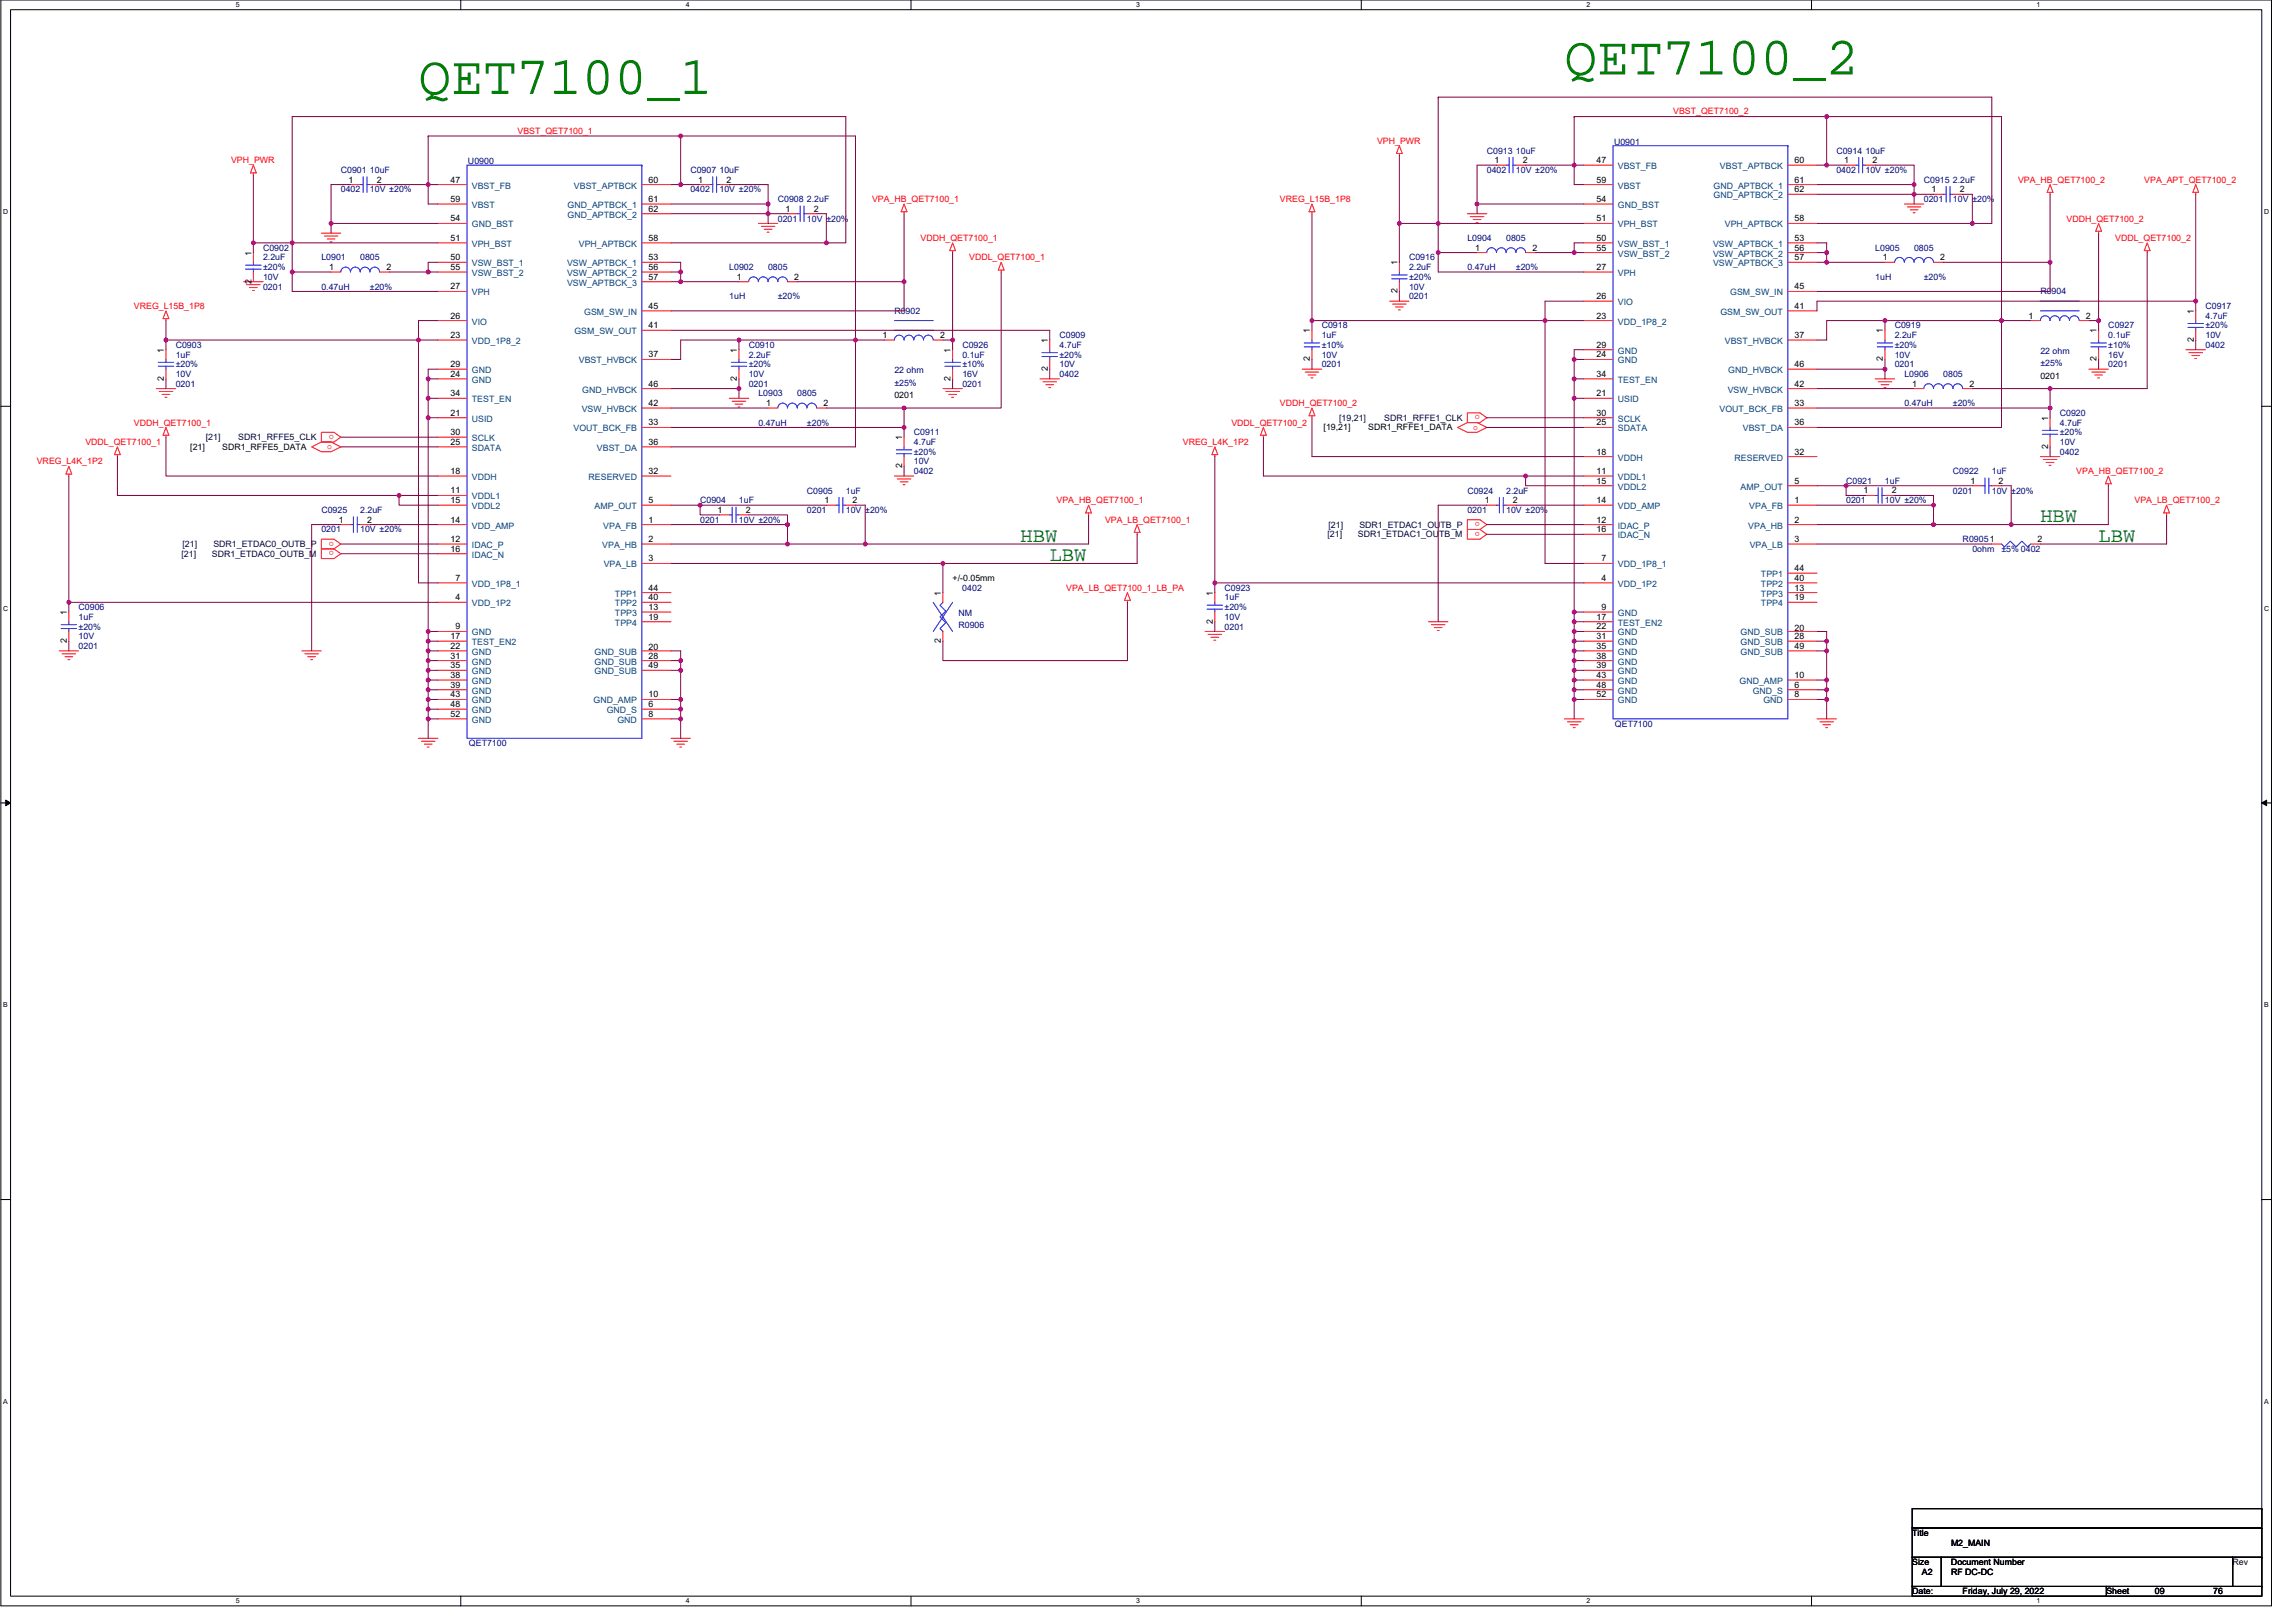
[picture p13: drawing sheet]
<svg xmlns="http://www.w3.org/2000/svg" width="420mm" height="297mm" viewBox="0 0 420 297" stroke-linecap="round" stroke-linejoin="round" font-family="sans-serif">
<defs><g id="words">
<g font-size="10" fill="#008000">
<text x="76.6" y="17.2">QET7100_1</text>
<text x="286.4" y="13.6">QET7100_2</text>
</g>
<g font-size="3.7" fill="#008000">
<text x="373.5" y="95.6">HBW</text>
<text x="186.8" y="99.1">HBW</text>
<text x="384.2" y="99.1">LBW</text>
<text x="192.2" y="102.7">LBW</text>
</g>
<g font-size="1.6" fill="#f00">
<text x="306.3" y="20.9">VBST_QET7100_2</text>
<text x="42.3" y="29.9">VPH_PWR</text>
<text x="94.7" y="24.5">VBST_QET7100_1</text>
<text x="252.1" y="26.3">VPH_PWR</text>
<text x="369.4" y="33.4">VPA_HB_QET7100_2</text>
<text x="392.6" y="33.4">VPA_APT_QET7100_2</text>
<text x="159.6" y="37">VPA_HB_QET7100_1</text>
<text x="234.3" y="37">VREG_L15B_1P8</text>
<text x="378.3" y="40.5">VDDH_QET7100_2</text>
<text x="168.5" y="44.1">VDDH_QET7100_1</text>
<text x="177.4" y="47.7">VDDL_QET7100_1</text>
<text x="387.2" y="44.1">VDDL_QET7100_2</text>
<text x="24.5" y="56.5">VREG_L15B_1P8</text>
<text x="24.5" y="77.9">VDDH_QET7100_1</text>
<text x="225.4" y="77.9">VDDL_QET7100_2</text>
<text x="234.3" y="74.3">VDDH_QET7100_2</text>
<text x="270.9" y="76" transform="rotate(180 270.9 76)">o</text>
<text x="15.6" y="81.4">VDDL_QET7100_1</text>
<text x="59.9" y="82.2">o</text>
<text x="61.1" y="79.6" transform="rotate(180 61.1 79.6)">o</text>
<text x="216.5" y="81.4">VREG_L4K_1P2</text>
<text x="269.7" y="78.6">o</text>
<text x="6.7" y="85">VREG_L4K_1P2</text>
<text x="380.1" y="86.8">VPA_HB_QET7100_2</text>
<text x="193.4" y="92.1">VPA_HB_QET7100_1</text>
<text x="202.3" y="95.7">VPA_LB_QET7100_1</text>
<text x="270.9" y="95.6" transform="rotate(180 270.9 95.6)">o</text>
<text x="390.8" y="92.1">VPA_LB_QET7100_2</text>
<text x="61.1" y="99.1" transform="rotate(180 61.1 99.1)">o</text>
<text x="61.1" y="100.9" transform="rotate(180 61.1 100.9)">o</text>
<text x="270.9" y="97.3" transform="rotate(180 270.9 97.3)">o</text>
<text x="195.2" y="108.1">VPA_LB_QET7100_1_LB_PA</text>
</g>
<g font-size="1.6" fill="#000080">
<text x="272.2" y="28.1">C0913 10uF</text>
<text x="295.5" y="26.5">U0901</text>
<text x="336.2" y="28.1">C0914 10uF</text>
<text x="62.4" y="31.7">C0901 10uF</text>
<text x="62.4" y="35.2">0402</text>
<text x="67.7" y="35.2">10V ±20%</text>
<text x="85.7" y="30.1">U0900</text>
<text x="126.4" y="31.7">C0907 10uF</text>
<text x="126.4" y="35.2">0402</text>
<text x="131.7" y="35.2">10V ±20%</text>
<text x="272.2" y="31.7">0402</text>
<text x="277.5" y="31.7">10V ±20%</text>
<text x="336.2" y="31.7">0402</text>
<text x="341.5" y="31.7">10V ±20%</text>
<text x="352.2" y="33.4">C0915 2.2uF</text>
<text x="142.4" y="37">C0908 2.2uF</text>
<text x="142.4" y="40.5">0201</text>
<text x="147.7" y="40.5">10V ±20%</text>
<text x="352.2" y="37">0201</text>
<text x="357.5" y="37">10V ±20%</text>
<text x="48.2" y="45.9">C0902</text>
<text x="48.2" y="47.7">2.2uF</text>
<text x="58.8" y="47.7">L0901</text>
<text x="65.9" y="47.7">0805</text>
<text x="258" y="47.7">C0916</text>
<text x="268.6" y="44.1">L0904</text>
<text x="275.7" y="44.1">0805</text>
<text x="343.3" y="45.9">L0905</text>
<text x="350.4" y="45.9">0805</text>
<text x="48.2" y="53">0201</text>
<text x="48.2" y="51.2">10V</text>
<text x="48.2" y="49.4">±20%</text>
<text x="58.8" y="53">0.47uH</text>
<text x="67.7" y="53">±20%</text>
<text x="133.5" y="49.4">L0902</text>
<text x="140.6" y="49.4">0805</text>
<text x="258" y="49.4">2.2uF</text>
<text x="258" y="53">10V</text>
<text x="258" y="51.2">±20%</text>
<text x="268.6" y="49.4">0.47uH</text>
<text x="277.5" y="49.4">±20%</text>
<text x="343.3" y="51.2">1uH</text>
<text x="352.2" y="51.2">±20%</text>
<text x="373.5" y="53.9">R0904</text>
<text x="133.5" y="54.8">1uH</text>
<text x="142.4" y="54.8">±20%</text>
<text x="163.7" y="57.4">R0902</text>
<text x="258" y="54.8">0201</text>
<text x="403.8" y="56.5">C0917</text>
<text x="403.8" y="58.3">4.7uF</text>
<text x="32.2" y="63.7">C0903</text>
<text x="32.2" y="65.4">1uF</text>
<text x="137.1" y="63.7">C0910</text>
<text x="137.1" y="65.4">2.2uF</text>
<text x="176.2" y="63.7">C0926</text>
<text x="176.2" y="65.4">0.1uF</text>
<text x="194" y="61.9">C0909</text>
<text x="194" y="63.7">4.7uF</text>
<text x="194" y="65.4">±20%</text>
<text x="242" y="60.1">C0918</text>
<text x="242" y="61.9">1uF</text>
<text x="242" y="65.4">10V</text>
<text x="242" y="63.7">±10%</text>
<text x="346.9" y="60.1">C0919</text>
<text x="346.9" y="61.9">2.2uF</text>
<text x="346.9" y="65.4">10V</text>
<text x="346.9" y="63.7">±20%</text>
<text x="373.5" y="64.7">22 ohm</text>
<text x="386" y="60.1">C0927</text>
<text x="386" y="61.9">0.1uF</text>
<text x="386" y="65.4">16V</text>
<text x="386" y="63.7">±10%</text>
<text x="403.8" y="63.7">0402</text>
<text x="403.8" y="61.9">10V</text>
<text x="403.8" y="60.1">±20%</text>
<text x="32.2" y="70.8">0201</text>
<text x="32.2" y="69">10V</text>
<text x="32.2" y="67.2">±20%</text>
<text x="137.1" y="70.8">0201</text>
<text x="137.1" y="69">10V</text>
<text x="137.1" y="67.2">±20%</text>
<text x="163.7" y="68.3">22 ohm</text>
<text x="163.7" y="70.6">±25%</text>
<text x="176.2" y="70.8">0201</text>
<text x="176.2" y="69">16V</text>
<text x="176.2" y="67.2">±10%</text>
<text x="194" y="69">0402</text>
<text x="194" y="67.2">10V</text>
<text x="242" y="67.2">0201</text>
<text x="346.9" y="67.2">0201</text>
<text x="348.6" y="69">L0906</text>
<text x="355.8" y="69">0805</text>
<text x="373.5" y="67">±25%</text>
<text x="386" y="67.2">0201</text>
<text x="138.8" y="72.5">L0903</text>
<text x="138.8" y="77.9">0.47uH</text>
<text x="146" y="72.5">0805</text>
<text x="147.7" y="77.9">±20%</text>
<text x="348.6" y="74.3">0.47uH</text>
<text x="357.5" y="74.3">±20%</text>
<text x="377.1" y="76.1">C0920</text>
<text x="377.1" y="77.9">4.7uF</text>
<text x="167.3" y="79.7">C0911</text>
<text x="167.3" y="81.4">4.7uF</text>
<text x="167.3" y="83.2">±20%</text>
<text x="377.1" y="83.2">0402</text>
<text x="377.1" y="81.4">10V</text>
<text x="377.1" y="79.7">±20%</text>
<text x="167.3" y="86.8">0402</text>
<text x="167.3" y="85">10V</text>
<text x="338" y="88.6">C0921</text>
<text x="345.1" y="88.6">1uF</text>
<text x="357.5" y="86.8">C0922</text>
<text x="364.6" y="86.8">1uF</text>
<text x="58.8" y="93.9">C0925</text>
<text x="65.9" y="93.9">2.2uF</text>
<text x="128.2" y="92.1">C0904</text>
<text x="128.2" y="95.7">0201</text>
<text x="135.3" y="92.1">1uF</text>
<text x="135.3" y="95.7">10V ±20%</text>
<text x="147.7" y="90.3">C0905</text>
<text x="147.7" y="93.9">0201</text>
<text x="154.8" y="90.3">1uF</text>
<text x="154.8" y="93.9">10V ±20%</text>
<text x="268.6" y="90.3">C0924</text>
<text x="268.6" y="93.9">0201</text>
<text x="275.7" y="90.3">2.2uF</text>
<text x="275.7" y="93.9">10V ±20%</text>
<text x="338" y="92.1">0201</text>
<text x="345.1" y="92.1">10V ±20%</text>
<text x="357.5" y="90.3">0201</text>
<text x="364.6" y="90.3">10V ±20%</text>
<text x="58.8" y="97.4">0201</text>
<text x="65.9" y="97.4">10V ±20%</text>
<text x="359.3" y="99.2">R09051</text>
<text x="361.1" y="101">0ohm</text>
<text x="366.4" y="101">±5% 0402</text>
<text x="14.4" y="111.7">C0906</text>
<text x="14.4" y="113.4">1uF</text>
<text x="175.5" y="112.7">NM</text>
<text x="176.2" y="108.1">0402</text>
<text x="224.2" y="108.1">C0923</text>
<text x="224.2" y="109.9">1uF</text>
<text x="224.2" y="113.4">10V</text>
<text x="224.2" y="111.7">±20%</text>
<text x="14.4" y="118.8">0201</text>
<text x="14.4" y="117">10V</text>
<text x="14.4" y="115.2">±20%</text>
<text x="175.5" y="114.9">R0906</text>
<text x="224.2" y="115.2">0201</text>
<text x="85.9" y="136.6">QET7100</text>
<text x="295.7" y="133">QET7100</text>
</g>
<g font-size="1.6">
<text x="273.6" y="29.9">1</text>
<text x="278.8" y="29.9">2</text>
<text x="292.3" y="29.9">47</text>
<text x="328.6" y="29.9">60</text>
<text x="337.6" y="29.9">1</text>
<text x="342.8" y="29.9">2</text>
<text x="63.8" y="33.4">1</text>
<text x="69" y="33.4">2</text>
<text x="82.5" y="33.4">47</text>
<text x="118.8" y="33.4">60</text>
<text x="127.8" y="33.4">1</text>
<text x="133" y="33.4">2</text>
<text x="292.3" y="33.4">59</text>
<text x="328.6" y="33.4">61</text>
<text x="328.6" y="35.2">62</text>
<text x="353.6" y="35.2">1</text>
<text x="358.8" y="35.2">2</text>
<text x="82.5" y="40.5">54</text>
<text x="82.5" y="37">59</text>
<text x="118.8" y="37">61</text>
<text x="118.8" y="38.8">62</text>
<text x="143.8" y="38.8">1</text>
<text x="149" y="38.8">2</text>
<text x="292.3" y="37">54</text>
<text x="292.3" y="40.5">51</text>
<text x="328.6" y="40.5">58</text>
<text x="46" y="46.8" transform="rotate(-90 46 46.8)">1</text>
<text x="82.5" y="44.1">51</text>
<text x="82.5" y="47.6">50</text>
<text x="118.8" y="44.1">58</text>
<text x="118.8" y="47.6">53</text>
<text x="270.1" y="45.9">1</text>
<text x="280.5" y="45.9">2</text>
<text x="292.3" y="44.1">50</text>
<text x="292.3" y="45.9">55</text>
<text x="328.6" y="44.1">53</text>
<text x="328.6" y="45.9">56</text>
<text x="328.6" y="47.6">57</text>
<text x="344.7" y="47.6">1</text>
<text x="355.2" y="47.6">2</text>
<text x="46" y="51.9" transform="rotate(-90 46 51.9)">2</text>
<text x="60.2" y="49.4">1</text>
<text x="70.7" y="49.4">2</text>
<text x="82.5" y="53">27</text>
<text x="82.5" y="49.4">55</text>
<text x="118.8" y="49.4">56</text>
<text x="118.8" y="51.2">57</text>
<text x="134.9" y="51.2">1</text>
<text x="145.4" y="51.2">2</text>
<text x="255.8" y="53.7" transform="rotate(-90 255.8 53.7)">2</text>
<text x="255.8" y="48.5" transform="rotate(-90 255.8 48.5)">1</text>
<text x="292.3" y="49.4">27</text>
<text x="328.6" y="53">45</text>
<text x="82.5" y="58.3">26</text>
<text x="118.8" y="56.5">45</text>
<text x="292.3" y="58.3">23</text>
<text x="292.3" y="54.8">26</text>
<text x="328.6" y="56.5">41</text>
<text x="371.4" y="58.3">1</text>
<text x="381.9" y="58.3">2</text>
<text x="401.6" y="57.4" transform="rotate(-90 401.6 57.4)">1</text>
<text x="30" y="64.5" transform="rotate(-90 30 64.5)">1</text>
<text x="82.5" y="61.9">23</text>
<text x="118.8" y="60.1">41</text>
<text x="118.8" y="65.4">37</text>
<text x="134.9" y="64.5" transform="rotate(-90 134.9 64.5)">1</text>
<text x="161.6" y="61.9">1</text>
<text x="172.1" y="61.9">2</text>
<text x="174" y="64.5" transform="rotate(-90 174 64.5)">1</text>
<text x="191.8" y="62.8" transform="rotate(-90 191.8 62.8)">1</text>
<text x="239.8" y="61" transform="rotate(-90 239.8 61)">1</text>
<text x="292.3" y="65.4">24</text>
<text x="292.3" y="63.6">29</text>
<text x="328.6" y="61.9">37</text>
<text x="344.7" y="61" transform="rotate(-90 344.7 61)">1</text>
<text x="383.8" y="61" transform="rotate(-90 383.8 61)">1</text>
<text x="401.6" y="62.6" transform="rotate(-90 401.6 62.6)">2</text>
<text x="30" y="69.7" transform="rotate(-90 30 69.7)">2</text>
<text x="82.5" y="69">24</text>
<text x="82.5" y="67.2">29</text>
<text x="118.7" y="70.8">46</text>
<text x="134.9" y="69.7" transform="rotate(-90 134.9 69.7)">2</text>
<text x="174" y="69.7" transform="rotate(-90 174 69.7)">2</text>
<text x="191.8" y="67.9" transform="rotate(-90 191.8 67.9)">2</text>
<text x="239.8" y="66.1" transform="rotate(-90 239.8 66.1)">2</text>
<text x="292.3" y="69">34</text>
<text x="328.6" y="67.2">46</text>
<text x="328.6" y="70.8">42</text>
<text x="344.7" y="66.1" transform="rotate(-90 344.7 66.1)">2</text>
<text x="350.1" y="70.8">1</text>
<text x="360.6" y="70.8">2</text>
<text x="373.5" y="69.3">0201</text>
<text x="383.8" y="66.1" transform="rotate(-90 383.8 66.1)">2</text>
<text x="82.5" y="72.5">34</text>
<text x="82.5" y="76.1">21</text>
<text x="118.7" y="77.9">33</text>
<text x="118.7" y="74.3">42</text>
<text x="140.3" y="74.3">1</text>
<text x="150.8" y="74.3">2</text>
<text x="163.7" y="72.9">0201</text>
<text x="292.3" y="76.1">30</text>
<text x="292.3" y="77.9">25</text>
<text x="292.3" y="72.5">21</text>
<text x="328.6" y="77.9">36</text>
<text x="328.6" y="74.3">33</text>
<text x="375" y="77" transform="rotate(-90 375 77)">1</text>
<text x="34.8" y="82.3">[21]</text>
<text x="40.7" y="82.3">SDR1_RFFE5_DATA</text>
<text x="82.5" y="79.6">30</text>
<text x="82.5" y="81.4">25</text>
<text x="118.8" y="81.4">36</text>
<text x="165.2" y="80.5" transform="rotate(-90 165.2 80.5)">1</text>
<text x="242.3" y="78.8">[19,21]</text>
<text x="250.5" y="78.8">SDR1_RFFE1_DATA</text>
<text x="292.3" y="83.2">18</text>
<text x="328.6" y="83.2">32</text>
<text x="375" y="82.2" transform="rotate(-90 375 82.2)">2</text>
<text x="82.5" y="86.8">18</text>
<text x="118.8" y="86.8">32</text>
<text x="165.2" y="85.7" transform="rotate(-90 165.2 85.7)">2</text>
<text x="292.3" y="86.8">11</text>
<text x="292.3" y="88.5">15</text>
<text x="328.6" y="88.5">5</text>
<text x="360.7" y="88.5">1</text>
<text x="365.9" y="88.5">2</text>
<text x="62" y="95.7">1</text>
<text x="67.2" y="95.7">2</text>
<text x="82.5" y="90.3">11</text>
<text x="82.5" y="92.1">15</text>
<text x="82.5" y="95.6">14</text>
<text x="118.8" y="92.1">5</text>
<text x="118.8" y="95.6">1</text>
<text x="131.4" y="93.9">1</text>
<text x="136.5" y="93.9">2</text>
<text x="150.9" y="92.1">1</text>
<text x="156.1" y="92.1">2</text>
<text x="271.8" y="92.1">1</text>
<text x="277" y="92.1">2</text>
<text x="292.3" y="95.6">12</text>
<text x="292.3" y="92.1">14</text>
<text x="328.6" y="92.1">1</text>
<text x="328.6" y="95.6">2</text>
<text x="341.2" y="90.3">1</text>
<text x="346.3" y="90.3">2</text>
<text x="82.5" y="101">16</text>
<text x="82.5" y="99.2">12</text>
<text x="118.8" y="99.2">2</text>
<text x="292.3" y="97.4">16</text>
<text x="328.6" y="99.2">3</text>
<text x="373" y="99.2">2</text>
<text x="83.4" y="106.3">7</text>
<text x="118.8" y="102.8">3</text>
<text x="174.4" y="106.3">+/-0.05mm</text>
<text x="293.2" y="106.3">4</text>
<text x="293.2" y="102.8">7</text>
<text x="328.6" y="104.5">44</text>
<text x="328.6" y="106.3">40</text>
<text x="12.2" y="112.5" transform="rotate(-90 12.2 112.5)">1</text>
<text x="83.4" y="109.9">4</text>
<text x="118.8" y="108.1">44</text>
<text x="118.8" y="109.9">40</text>
<text x="118.8" y="111.7">13</text>
<text x="118.8" y="113.4">19</text>
<text x="172.3" y="109" transform="rotate(-90 172.3 109)">1</text>
<text x="222" y="109" transform="rotate(-90 222 109)">1</text>
<text x="292.3" y="113.4">17</text>
<text x="293.2" y="111.7">9</text>
<text x="328.6" y="108.1">13</text>
<text x="328.6" y="109.9">19</text>
<text x="12.2" y="117.7" transform="rotate(-90 12.2 117.7)">2</text>
<text x="82.5" y="118.8">22</text>
<text x="82.5" y="117">17</text>
<text x="83.4" y="115.2">9</text>
<text x="118.8" y="119">20</text>
<text x="172.3" y="117.7" transform="rotate(-90 172.3 117.7)">2</text>
<text x="222" y="114.2" transform="rotate(-90 222 114.2)">2</text>
<text x="292.3" y="115.2">22</text>
<text x="292.3" y="117">31</text>
<text x="292.3" y="118.8">35</text>
<text x="328.6" y="115.4">20</text>
<text x="328.6" y="117">28</text>
<text x="328.6" y="118.8">49</text>
<text x="82.5" y="120.5">31</text>
<text x="82.5" y="122.3">35</text>
<text x="82.5" y="124.1">38</text>
<text x="82.5" y="125.9">39</text>
<text x="118.8" y="120.5">28</text>
<text x="118.8" y="122.3">49</text>
<text x="292.3" y="120.5">38</text>
<text x="292.3" y="122.3">39</text>
<text x="292.3" y="124.1">43</text>
<text x="292.3" y="125.9">48</text>
<text x="328.6" y="124.1">10</text>
<text x="328.6" y="125.9">6</text>
<text x="82.5" y="127.7">43</text>
<text x="82.5" y="129.4">48</text>
<text x="82.5" y="131.2">52</text>
<text x="118.7" y="127.7">10</text>
<text x="118.8" y="131.2">8</text>
<text x="118.8" y="129.4">6</text>
<text x="292.3" y="127.7">52</text>
<text x="328.6" y="127.7">8</text>
<text x="350.1" y="281.1">Title</text>
<text x="350.1" y="286.4">Size</text>
<text x="357.2" y="286.4">Document Number</text>
<text x="357.2" y="282.9">M2_MAIN</text>
<text x="408.7" y="286.4">Rev</text>
<text x="350.1" y="291.8">Date:</text>
<text x="351.8" y="288.2">A2</text>
<text x="357.2" y="288.2">RF DC-DC</text>
<text x="359.3" y="291.8">Friday, July 29, 2022</text>
<text x="385.6" y="291.8">Sheet</text>
<text x="394.5" y="291.8">09</text>
<text x="405.2" y="291.8">76</text>
</g>
<g font-size="1.6" fill="#004080">
<text x="86.4" y="34.5">VBST_FB</text>
<text x="105.1" y="34.5">VBST_APTBCK</text>
<text x="296.2" y="34.5">VBST</text>
<text x="296.2" y="30.9">VBST_FB</text>
<text x="313.7" y="34.5">GND_APTBCK_1</text>
<text x="314.9" y="30.9">VBST_APTBCK</text>
<text x="86.4" y="41.6">GND_BST</text>
<text x="86.4" y="38.1">VBST</text>
<text x="103.9" y="38.1">GND_APTBCK_1</text>
<text x="103.9" y="39.8">GND_APTBCK_2</text>
<text x="296.2" y="38.1">GND_BST</text>
<text x="296.2" y="41.6">VPH_BST</text>
<text x="313.7" y="36.3">GND_APTBCK_2</text>
<text x="315.8" y="41.6">VPH_APTBCK</text>
<text x="86.4" y="45.2">VPH_BST</text>
<text x="106" y="45.2">VPH_APTBCK</text>
<text x="296.2" y="45.2">VSW_BST_1</text>
<text x="296.2" y="46.9">VSW_BST_2</text>
<text x="313.6" y="45.2">VSW_APTBCK_1</text>
<text x="313.6" y="46.9">VSW_APTBCK_2</text>
<text x="86.4" y="48.7">VSW_BST_1</text>
<text x="86.4" y="50.5">VSW_BST_2</text>
<text x="103.8" y="48.7">VSW_APTBCK_1</text>
<text x="103.8" y="50.5">VSW_APTBCK_2</text>
<text x="103.8" y="52.3">VSW_APTBCK_3</text>
<text x="296.2" y="50.5">VPH</text>
<text x="313.6" y="48.7">VSW_APTBCK_3</text>
<text x="86.4" y="59.4">VIO</text>
<text x="86.4" y="54.1">VPH</text>
<text x="107" y="57.6">GSM_SW_IN</text>
<text x="296.2" y="59.4">VDD_1P8_2</text>
<text x="296.2" y="55.8">VIO</text>
<text x="315" y="57.6">GSM_SW_OUT</text>
<text x="316.8" y="54.1">GSM_SW_IN</text>
<text x="86.4" y="62.9">VDD_1P8_2</text>
<text x="105.2" y="61.2">GSM_SW_OUT</text>
<text x="296.2" y="64.7">GND</text>
<text x="315.8" y="62.9">VBST_HVBCK</text>
<text x="86.4" y="70.1">GND</text>
<text x="86.4" y="68.3">GND</text>
<text x="106" y="66.5">VBST_HVBCK</text>
<text x="106.6" y="71.8">GND_HVBCK</text>
<text x="296.2" y="66.5">GND</text>
<text x="296.2" y="70.1">TEST_EN</text>
<text x="316.3" y="71.8">VSW_HVBCK</text>
<text x="316.4" y="68.3">GND_HVBCK</text>
<text x="86.4" y="73.6">TEST_EN</text>
<text x="86.4" y="77.2">USID</text>
<text x="106.5" y="75.4">VSW_HVBCK</text>
<text x="296.2" y="77.2">SCLK</text>
<text x="296.2" y="73.6">USID</text>
<text x="314.8" y="75.4">VOUT_BCK_FB</text>
<text x="86.4" y="80.7">SCLK</text>
<text x="86.4" y="82.5">SDATA</text>
<text x="105" y="78.9">VOUT_BCK_FB</text>
<text x="109.3" y="82.5">VBST_DA</text>
<text x="296.2" y="78.9">SDATA</text>
<text x="319.1" y="78.9">VBST_DA</text>
<text x="86.4" y="87.8">VDDH</text>
<text x="107.8" y="87.8">RESERVED</text>
<text x="296.2" y="84.3">VDDH</text>
<text x="296.2" y="87.8">VDDL1</text>
<text x="296.2" y="89.6">VDDL2</text>
<text x="317.6" y="84.3">RESERVED</text>
<text x="318.6" y="89.6">AMP_OUT</text>
<text x="86.4" y="91.4">VDDL1</text>
<text x="86.4" y="93.2">VDDL2</text>
<text x="108.8" y="93.2">AMP_OUT</text>
<text x="296.2" y="93.2">VDD_AMP</text>
<text x="320.2" y="93.2">VPA_FB</text>
<text x="86.4" y="100.3">IDAC_P</text>
<text x="86.4" y="96.7">VDD_AMP</text>
<text x="110.3" y="100.3">VPA_HB</text>
<text x="110.4" y="96.7">VPA_FB</text>
<text x="296.2" y="98.5">IDAC_N</text>
<text x="296.2" y="96.7">IDAC_P</text>
<text x="320.1" y="96.7">VPA_HB</text>
<text x="320.3" y="100.3">VPA_LB</text>
<text x="86.4" y="102.1">IDAC_N</text>
<text x="86.4" y="107.4">VDD_1P8_1</text>
<text x="110.5" y="103.8">VPA_LB</text>
<text x="296.2" y="107.4">VDD_1P2</text>
<text x="296.2" y="103.8">VDD_1P8_1</text>
<text x="322.4" y="105.6">TPP1</text>
<text x="322.4" y="107.4">TPP2</text>
<text x="86.4" y="111">VDD_1P2</text>
<text x="112.6" y="109.2">TPP1</text>
<text x="112.6" y="111">TPP2</text>
<text x="112.6" y="112.7">TPP3</text>
<text x="296.2" y="112.7">GND</text>
<text x="322.4" y="109.2">TPP3</text>
<text x="322.4" y="111">TPP4</text>
<text x="86.4" y="116.3">GND</text>
<text x="86.4" y="119.8">GND</text>
<text x="86.4" y="118.1">TEST_EN2</text>
<text x="108.8" y="119.8">GND_SUB</text>
<text x="112.6" y="114.5">TPP4</text>
<text x="296.2" y="116.3">GND</text>
<text x="296.2" y="118.1">GND</text>
<text x="296.2" y="119.8">GND</text>
<text x="296.2" y="114.5">TEST_EN2</text>
<text x="318.6" y="116.3">GND_SUB</text>
<text x="318.6" y="118.1">GND_SUB</text>
<text x="318.6" y="119.8">GND_SUB</text>
<text x="86.4" y="121.6">GND</text>
<text x="86.4" y="123.4">GND</text>
<text x="86.4" y="125.2">GND</text>
<text x="108.8" y="121.6">GND_SUB</text>
<text x="108.8" y="123.4">GND_SUB</text>
<text x="296.2" y="121.6">GND</text>
<text x="296.2" y="123.4">GND</text>
<text x="296.2" y="125.2">GND</text>
<text x="318.5" y="125.2">GND_AMP</text>
<text x="86.4" y="127">GND</text>
<text x="86.4" y="128.7">GND</text>
<text x="86.4" y="130.5">GND</text>
<text x="108.7" y="128.7">GND_AMP</text>
<text x="111.1" y="130.5">GND_S</text>
<text x="296.2" y="127">GND</text>
<text x="296.2" y="128.7">GND</text>
<text x="320.9" y="127">GND_S</text>
<text x="322.8" y="128.7">GND</text>
<text x="86.4" y="132.3">GND</text>
<text x="113" y="132.3">GND</text>
</g>
<g font-size="1.6" fill="#000040">
<text x="245.2" y="77">[19,21]</text>
<text x="253.4" y="77">SDR1_RFFE1_CLK</text>
<text x="37.7" y="80.5">[21]</text>
<text x="43.6" y="80.5">SDR1_RFFE5_CLK</text>
<text x="33.2" y="101.9">[21]</text>
<text x="33.4" y="100.1">[21]</text>
<text x="38.8" y="101.9">SDR1_ETDAC0_OUTB_M</text>
<text x="39.1" y="100.1">SDR1_ETDAC0_OUTB_P</text>
<text x="243" y="98.3">[21]</text>
<text x="243.2" y="96.6">[21]</text>
<text x="248.6" y="98.3">SDR1_ETDAC1_OUTB_M</text>
<text x="248.9" y="96.6">SDR1_ETDAC1_OUTB_P</text>
</g>
<g font-size="1.3">
<text x="43.1" y="1.3">5</text>
<text x="125.6" y="1.3">4</text>
<text x="208" y="1.3">3</text>
<text x="290.4" y="1.3">2</text>
<text x="372.9" y="1.3">1</text>
<text x=".6" y="39.2">D</text>
<text x="414.5" y="39.2">D</text>
<text x=".6" y="111.8">C</text>
<text x="414.5" y="111.8">C</text>
<text x=".6" y="184.4">B</text>
<text x="414.5" y="184.4">B</text>
<text x=".6" y="257">A</text>
<text x="414.5" y="257">A</text>
<text x="43.1" y="293.4">5</text>
<text x="125.6" y="293.4">4</text>
<text x="208" y="293.4">3</text>
<text x="290.4" y="293.4">2</text>
<text x="372.9" y="293.4">1</text>
</g>
</g></defs>
<path d="M.2 0h415.7v293.9h-415.7zM1.9 1.8h412.2v290.3h-412.2z" fill="none" stroke="#000" stroke-width=".18"/>
<g fill="#fff">
<path d="M43.1 .2h.8v1.4h-.8z"/>
<path d="M43.1 292.3h.8v1.4h-.8z"/>
</g>
<path d="M84.4 0v1.8M84.4 292.1v1.8" fill="none" stroke="#000" stroke-width=".18"/>
<g fill="#fff">
<path d="M125.6 .2h.7v1.4h-.7z"/>
<path d="M125.6 292.3h.7v1.4h-.7z"/>
</g>
<path d="M166.8 0v1.8M166.8 292.1v1.8" fill="none" stroke="#000" stroke-width=".18"/>
<g fill="#fff">
<path d="M208 .2h.7v1.4h-.7z"/>
<path d="M208 292.3h.7v1.4h-.7z"/>
</g>
<path d="M249.2 0v1.8M249.2 292.1v1.8" fill="none" stroke="#000" stroke-width=".18"/>
<g fill="#fff">
<path d="M290.4 .2h.7v1.4h-.7z"/>
<path d="M290.4 292.3h.7v1.4h-.7z"/>
</g>
<path d="M331.6 0v1.8M331.6 292.1v1.8" fill="none" stroke="#000" stroke-width=".18"/>
<g fill="#fff">
<path d="M372.9 .2h.7v1.4h-.7z"/>
<path d="M372.9 292.3h.7v1.4h-.7z"/>
<path d="M.6 38.1h.9v1.4h-.9z"/>
<path d="M414.5 38.1h.9v1.4h-.9z"/>
<path d="M.6 110.7h.9v1.4h-.9z"/>
<path d="M414.5 110.7h.9v1.4h-.9z"/>
</g>
<path d="M.2 74.4h1.7M414.1 74.4h1.8" fill="none" stroke="#000" stroke-width=".18"/>
<g fill="#fff">
<path d="M.6 183.2h.9v1.5h-.9z"/>
<path d="M414.5 183.2h.9v1.5h-.9z"/>
</g>
<path d="M.2 147h1.7M414.1 147h1.8" fill="none" stroke="#000" stroke-width=".18"/>
<path d="M1 146.4l.9 .6-.9 .5zM414.1 147l.9-.6v1.1z" fill="#000" stroke="#000" stroke-width=".18"/>
<g fill="#fff">
<path d="M.6 255.8h.9v1.5h-.9z"/>
<path d="M414.5 255.8h.9v1.5h-.9z"/>
</g>
<g fill="none" stroke="#000" stroke-width=".18">
<path d="M.2 219.5h1.7M414.1 219.5h1.8M350.1 276.1h64v3.6h-64zM350.1 279.7h64v5.3h-64zM414.1 276.1h.1M414.1 279.7h.1M350.1 285h5.3v5.3h-5.3zM350.1 290.3h35.5v1.8h-35.5zM355.4 285h.1M355.4 285h53.3v5.3h-53.3zM385.6 290.3h.1M385.6 290.3h28.5v1.8h-28.5z"/>
<path d="M408.7 285h.1M408.7 285h5.4v5.3h-5.4zM414.1 285h.1M414.1 290.3h.1"/>
</g>
<g fill="none" stroke="#f00" stroke-width=".18">
<path d="M46.4 30.2l.5 1.4h-1zM46.4 31.6v.4M64.2 33.8h1.7M67.7 33.8h1.8M80.2 37.3h5.3M80.2 33.8h5.3M117.5 37.3h5.3M117.5 39.1h5.3M117.5 33.8h5.3M128.2 33.8h1.8M131.7 33.8h1.8M144.2 39.1h1.8"/>
<path d="M147.7 39.1h1.8M165.5 38.8v.3M165.5 37.3l.5 1.5h-1zM240.2 37.3l.5 1.5h-1zM240.2 38.8v.3M256.2 26.7l.5 1.4h-1zM256.2 28.1v.3M268.6 39.1h3.6M269.2 39.6h2.5M274 30.2h1.7M277.5 30.2h1.8M290 37.3h5.3"/>
<path d="M290 33.8h5.3M290 30.2h5.3M327.3 33.8h5.3M327.3 35.6h5.3M327.3 30.2h5.3M338 30.2h1.8M341.5 30.2h1.8M348.6 37.3h3.6M349.2 37.9h2.5M349.7 38.4h1.4M350.2 38.9h.4M354 35.6h1.8"/>
<path d="M357.5 35.6h1.8M375.3 35.2v.4M375.3 33.8l.6 1.4h-1.1zM402 35.2v.4M402 33.8l.5 1.4h-1zM30.4 56.9l.5 1.4h-1zM30.4 58.3v.4M44.6 51.6h3.6M45.1 52.1h2.5M45.7 52.6h1.4M46.2 53.2h.4M46.4 46.2v1.8"/>
<path d="M46.4 49.8v1.8M58.8 42.7h3.6M59.4 43.2h2.5M59.9 43.7h1.4M60.4 44.3h.4M60.6 49.8h1.8M69.5 49.8h1.8M80.2 40.9h5.3M80.2 58.7h5.3M80.2 53.3h5.3M80.2 44.4h5.3M80.2 48h5.3"/>
<path d="M80.2 49.8h5.3M117.5 56.9h5.3M117.5 44.4h5.3M117.5 48h5.3M117.5 49.8h5.3M117.5 51.6h5.3M135.3 51.6h1.8M138.8 40.9h3.6M139.4 41.4h2.5M139.9 42h1.4M140.4 42.5h.4M144.2 51.6h1.8"/>
<path d="M174.4 44.4l.5 1.5h-1zM174.4 45.9v.3M183.3 49.4v.4M183.3 48l.5 1.4h-1zM254.4 55.1h3.6M254.9 55.7h2.5M255.5 56.2h1.4M256 56.7h.4M256.2 48v1.8M256.2 51.6v1.7M269.7 40.2h1.4M270.2 40.7h.4"/>
<path d="M270.4 46.2h1.8M279.3 46.2h1.8M290 58.7h5.3M290 55.1h5.3M290 49.8h5.3M290 40.9h5.3M290 44.4h5.3M290 46.2h5.3M327.3 53.3h5.3M327.3 56.9h5.3M327.3 40.9h5.3M327.3 44.4h5.3"/>
<path d="M327.3 46.2h5.3M327.3 48h5.3M345.1 48h1.8M354 48h1.8M371.8 58.7h1.7M380.7 58.7h1.7M384.2 42.3v.4M384.2 40.9l.5 1.4h-1zM393.1 45.9v.3M393.1 44.4l.5 1.5h-1zM402 56.9v1.8M28.6 71.1h3.6"/>
<path d="M29.1 71.7h2.5M29.7 72.2h1.4M30.2 72.7h.4M30.4 78.2l.5 1.5h-1zM30.4 79.7v.3M30.4 64v1.8M30.4 67.6v1.7M58.8 79.1h2.3l1.3 .9-1.3 .9h-2.3zM80.2 69.3h5.3M80.2 67.6h5.3M80.2 72.9h5.3M80.2 76.5h5.3"/>
<path d="M80.2 62.2h5.3M117.5 71.1h5.3M117.5 60.5h5.3M117.5 65.8h5.3M117.5 78.2h5.3M117.5 74.7h5.3M133.5 72.9h3.6M134 73.4h2.5M134.6 74h1.4M135.1 74.5h.4M135.3 64v1.8M135.3 67.6v1.7"/>
<path d="M140.6 74.7h1.8M149.5 74.7h1.8M162 62.2h1.7M170.8 62.2h1.8M172.6 71.1h3.6M173.2 71.7h2.4M173.7 72.2h1.4M174.2 72.7h.4M174.4 64v1.8M174.4 67.6v1.7M190.4 69.3h3.6M190.9 69.9h2.5"/>
<path d="M191.5 70.4h1.4M192 70.9h.4M192.2 62.2v1.8M192.2 65.8v1.8M231.3 78.2l.5 1.5h-1zM231.3 79.7v.3M238.4 67.6h3.6M238.9 68.1h2.5M239.5 68.6h1.4M240 69.2h.4M240.2 74.7l.5 1.4h-1zM240.2 76.1v.4"/>
<path d="M240.2 60.5v1.7M240.2 64v1.8M266.9 78.2l1.7-.9h1.8l1.8 .9-1.8 .9h-1.8zM268.6 75.6h2.3l1.3 .9-1.3 .8h-2.3zM290 65.8h5.3M290 64h5.3M290 76.5h5.3M290 78.2h5.3M290 69.3h5.3M290 72.9h5.3M327.3 67.6h5.3M327.3 78.2h5.3"/>
<path d="M327.3 62.2h5.3M327.3 74.7h5.3M327.3 71.1h5.3M343.3 69.3h3.6M343.8 69.9h2.5M344.4 70.4h1.4M344.9 70.9h.4M345.1 60.5v1.7M345.1 64v1.8M350.4 71.1h1.8M359.3 71.1h1.8M375.3 76.5v1.7"/>
<path d="M382.4 67.6h3.6M383 68.1h2.5M383.5 68.6h1.4M384 69.2h.4M384.2 60.5v1.7M384.2 64v1.8M400.2 64h3.6M400.7 64.5h2.5M401.3 65.1h1.4M401.8 65.6h.4M402 60.5v1.7M12.6 85.3l.5 1.5h-1z"/>
<path d="M12.6 86.8v.3M21.5 81.8l.5 1.4h-1zM21.5 83.2v.4M57.1 81.8l1.7-.9h1.8l1.8 .9-1.8 .9h-1.8zM58.8 98.7h2.3l1.3 .9-1.3 .9h-2.3zM62.4 96h1.8M65.9 96h1.8M80.2 99.6h5.3M80.2 80h5.3M80.2 81.8h5.3M80.2 87.1h5.3M80.2 90.7h5.3"/>
<path d="M80.2 92.5h5.3M80.2 96h5.3M117.5 92.5h5.3M117.5 87.1h5.3M117.5 81.8h5.3M117.5 96h5.3M117.5 99.6h5.3M131.7 94.2h1.8M135.3 94.2h1.8M151.3 92.5h1.8M154.8 92.5h1.8M163.7 87.1h3.6"/>
<path d="M164.3 87.7h2.5M164.8 88.2h1.4M165.3 88.7h.4M165.5 80v1.8M165.5 83.6v1.7M199.3 93.9v.3M199.3 92.5l.5 1.4h-1zM208.2 97.4v.4M208.2 96l.5 1.4h-1zM222.4 81.8l.5 1.4h-1zM222.4 83.2v.4M268.6 95.1h2.3l1.3 .9-1.3 .9h-2.3z"/>
<path d="M268.6 96.9h2.3l1.3 .9-1.3 .9h-2.3zM272.2 92.5h1.8M275.7 92.5h1.8M290 97.8h5.3M290 96h5.3M290 83.6h5.3M290 87.1h5.3M290 88.9h5.3M290 92.5h5.3M327.3 88.9h5.3M327.3 83.6h5.3M327.3 92.5h5.3"/>
<path d="M327.3 96h5.3M327.3 99.6h5.3M341.5 90.7h1.8M345.1 90.7h1.8M361.1 88.9h1.8M364.6 99.6h1.8M364.6 88.9h1.8M371.8 99.6h1.7M373.5 83.6h3.6M374.1 84.1h2.5M374.6 84.6h1.4M375.1 85.2h.4"/>
<path d="M375.3 80v1.8M386 88.5v.4M386 87.1l.5 1.4h-1zM396.7 93.9v.3M396.7 92.5l.5 1.4h-1.1zM10.8 119.1h3.6M11.4 119.7h2.4M12.6 112v1.8M12.6 115.6v1.7M55.3 119.1h3.5M55.8 119.7h2.5M58.8 100.5h2.3l1.3 .8-1.3 .9h-2.3z"/>
<path d="M80.2 115.6h5.3M80.2 119.1h5.3M80.2 101.3h5.3M80.2 117.3h5.3M80.2 110.2h5.3M80.2 106.7h5.3M117.5 119.1h5.3M117.5 108.5h5.3M117.5 110.2h5.3M117.5 112h5.3M117.5 113.8h5.3M117.5 103.1h5.3"/>
<path d="M172.6 108.5v1.7M172.6 115.6v1.7M206.4 108.5l.5 1.4h-1zM206.4 109.9v.3M220.6 115.6h3.6M221.2 116.1h2.5M221.7 116.6h1.4M222.2 117.2h.4M222.4 108.5v1.7M222.4 112v1.8M261.5 113.8h3.6M262.1 114.3h2.4"/>
<path d="M262.6 114.9h1.4M263.1 115.4h.4M290 112h5.3M290 115.6h5.3M290 117.3h5.3M290 119.1h5.3M290 113.8h5.3M290 106.7h5.3M290 103.1h5.3M327.3 115.6h5.3M327.3 117.3h5.3M327.3 119.1h5.3"/>
<path d="M327.3 104.9h5.3M327.3 106.7h5.3M327.3 108.5h5.3M327.3 110.2h5.3M11.9 120.2h1.4M12.4 120.7h.4M56.3 120.2h1.5M56.9 120.7h.3M76.6 135.1h3.6M77.1 135.7h2.5M77.7 136.2h1.4M78.2 136.7h.4"/>
<path d="M80.2 120.9h5.3M80.2 122.7h5.3M80.2 124.5h5.3M80.2 126.2h5.3M80.2 128h5.3M80.2 129.8h5.3M80.2 131.6h5.3M117.5 131.6h5.3M117.5 128h5.3M117.5 129.8h5.3M117.5 120.9h5.3M117.5 122.7h5.3"/>
<path d="M122.8 135.1h3.6M123.4 135.7h2.5M123.9 136.2h1.4M124.4 136.7h.4M286.4 131.6h3.6M286.9 132.1h2.5M287.5 132.6h1.4M288 133.2h.4M290 120.9h5.3M290 122.7h5.3M290 124.5h5.3M290 126.2h5.3"/>
<path d="M290 128h5.3M327.3 128h5.3M327.3 124.5h5.3M327.3 126.2h5.3M332.6 131.6h3.6M333.2 132.1h2.5M333.7 132.6h1.4M334.2 133.2h.4"/>
</g>
<g fill="none" stroke="#00f" stroke-width=".18">
<path d="M65.9 33.8h.6M66.5 32.4v2.8M67.2 32.4v2.8M67.2 33.8h.5M85.5 30.2h32v104.9h-32zM117.5 30.2h.1M130 33.8h.5M130.5 32.4v2.8M131.2 32.4v2.8M131.2 33.8h.5M146 39.1h.5M146.5 37.7v2.8"/>
<path d="M147.2 37.7v2.8M147.2 39.1h.5M275.7 30.2h.6M276.3 28.8v2.8M277 28.8v2.8M277 30.2h.5M295.3 26.7h32v104.9h-32zM327.3 26.7h.1M339.8 30.2h.5M340.3 28.8v2.8M341 28.8v2.8M341 30.2h.5"/>
<path d="M355.8 35.6h.5M356.3 34.1v2.9M357 34.1v2.9M357 35.6h.5M45 48.5h2.8M45 49.3h2.8M46.4 48v.5M46.4 49.3v.5M62.4 49.8a.89 .89 0 0 1 .9-.9 .89 .89 0 0 1 .9 .9 .89 .89 0 0 1 .8-.9 .89 .89 0 0 1 .9 .9 .89 .89 0 0 1 .9-.9 .89 .89 0 0 1 .9 .9 .89 .89 0 0 1 .9-.9 .89 .89 0 0 1 .9 .9M138.8 51.6a.89 .89 0 0 0-.9-.9 .89 .89 0 0 0-.8 .9M144.2 51.6a.89 .89 0 0 0-.9-.9 .89 .89 0 0 0-.9 .9 .89 .89 0 0 0-.9-.9 .89 .89 0 0 0-.9 .9 .89 .89 0 0 0-.9-.9 .89 .89 0 0 0-.9 .9M163.7 58.7h7.1"/>
<path d="M254.8 50.3h2.8M254.8 51h2.8M256.2 49.8v.5M256.2 51v.6M279.3 46.2a.89 .89 0 0 0-.9-.9 .89 .89 0 0 0-.9 .9 .89 .89 0 0 0-.9-.9 .89 .89 0 0 0-.9 .9 .89 .89 0 0 0-.8-.9 .89 .89 0 0 0-.9 .9 .89 .89 0 0 0-.9-.9 .89 .89 0 0 0-.9 .9M348.6 48a.89 .89 0 0 0-.8-.9 .89 .89 0 0 0-.9 .9M354 48a.89 .89 0 0 0-.9-.9 .89 .89 0 0 0-.9 .9 .89 .89 0 0 0-.9-.9 .89 .89 0 0 0-.9 .9 .89 .89 0 0 0-.9-.9 .89 .89 0 0 0-.9 .9M373.5 56.9h7.2M373.5 55.1h7.2M380.6 58.7a.89 .89 0 0 0-.8-.9 .89 .89 0 0 0-.9 .9 .89 .89 0 0 0-.9-.9 .89 .89 0 0 0-.9 .9 .89 .89 0 0 0-.9-.9 .89 .89 0 0 0-.9 .9 .89 .89 0 0 0-.9-.9 .89 .89 0 0 0-.9 .9M400.6 59.2h2.8M400.6 59.9h2.8"/>
<path d="M402 58.7v.5M402 59.9v.6M29 66.3h2.8M29 67h2.8M30.4 65.8v.5M30.4 67v.6M133.9 66.3h2.8M133.9 67h2.8M135.3 65.8v.5M135.3 67v.6M149.5 74.7a.89 .89 0 0 0-.9-.9 .89 .89 0 0 0-.9 .9 .89 .89 0 0 0-.9-.9 .89 .89 0 0 0-.9 .9 .89 .89 0 0 0-.8-.9 .89 .89 0 0 0-.9 .9 .89 .89 0 0 0-.9-.9 .89 .89 0 0 0-.9 .9M163.7 60.5h7.1"/>
<path d="M170.8 62.2a.89 .89 0 0 0-.8-.9 .89 .89 0 0 0-.9 .9 .89 .89 0 0 0-.9-.9 .89 .89 0 0 0-.9 .9 .89 .89 0 0 0-.9-.9 .89 .89 0 0 0-.9 .9 .89 .89 0 0 0-.9-.9 .89 .89 0 0 0-.9 .9M173 66.3h2.8M173 67h2.8M174.4 65.8v.5M174.4 67v.6M190.8 64.5h2.8M190.8 65.3h2.8M192.2 64v.5M192.2 65.3v.5M238.8 62.8h2.8M238.8 63.5h2.8M240.2 62.2v.6"/>
<path d="M240.2 63.5v.5M343.7 62.8h2.8M343.7 63.5h2.8M345.1 62.2v.6M345.1 63.5v.5M359.3 71.1a.89 .89 0 0 0-.9-.9 .89 .89 0 0 0-.9 .9 .89 .89 0 0 0-.9-.9 .89 .89 0 0 0-.8 .9 .89 .89 0 0 0-.9-.9 .89 .89 0 0 0-.9 .9 .89 .89 0 0 0-.9-.9 .89 .89 0 0 0-.9 .9M373.9 78.8h2.8M373.9 79.5h2.8M375.3 78.2v.6M375.3 79.5v.5M382.8 62.8h2.8M382.8 63.5h2.8"/>
<path d="M384.2 62.2v.6M384.2 63.5v.5M64.2 96h.5M64.7 94.6v2.8M65.4 94.6v2.8M65.4 96h.5M133.5 94.2h.5M134 92.8v2.9M134.8 92.8v2.9M134.8 94.2h.5M153.1 92.5h.5M153.6 91v2.9"/>
<path d="M154.3 91v2.9M154.3 92.5h.5M164.1 82.3h2.8M164.1 83h2.8M165.5 81.8v.5M165.5 83v.6M274 92.5h.5M274.5 91v2.9M275.2 91v2.9M275.2 92.5h.5M343.3 90.7h.5M343.8 89.3v2.8"/>
<path d="M344.6 89.3v2.8M344.6 90.7h.5M362.9 88.9h.5M363.4 87.5v2.8M364.1 87.5v2.8M364.1 88.9h.5M366.4 99.6l.6 .5 1-1.1 1.1 1.1 1.1-1.1 1 1.1 .6-.5M11.2 114.3h2.8M11.2 115h2.8M12.6 113.8v.5M12.6 115v.6M170.8 110.2l3.6 5.4"/>
<path d="M172.6 110.2l-.5 .6 1.1 1-1.1 1.1 1.1 1.1-1.1 1 .5 .6M174.4 110.2l-3.6 5.4M221 110.8h2.8M221 111.5h2.8M222.4 110.2v.6M222.4 111.5v.5"/>
</g>
<g fill="none" stroke="#800040" stroke-width=".18">
<path d="M263.3 17.8h.1M263.3 17.8v23.1M263.3 17.8h101.3v23.1h-3.5M46.4 32v12.4M64.2 33.8h-3.6v7.1h19.6M69.5 33.8h8.9M78.4 24.9h46.2M78.4 24.9v8.9M78.4 33.8v3.5h1.8M78.4 24.9h.1M78.4 33.8h1.8M122.8 33.8h1.8"/>
<path d="M122.8 39.1h17.8M122.8 37.3h17.8M124.6 24.9v8.9M124.6 24.9h32v37.3M124.6 33.8h3.6M133.5 33.8h7.1v3.5M140.6 39.1h3.6M140.6 39.1v1.8M140.6 37.3v1.8M149.5 39.1h1.8v5.3M165.5 39.1v12.5M240.2 39.1v19.6"/>
<path d="M256.2 28.4v12.5M270.4 37.3v1.8M270.4 37.3h19.6M274 30.2h-3.6v7.1M279.3 30.2h8.9M288.2 21.3v8.9M288.2 21.3h.1M288.2 30.2v3.6h1.8M288.2 21.3h46.2M288.2 30.2h1.8M332.6 30.2h1.8M332.6 33.8h17.8"/>
<path d="M332.6 35.6h17.8M334.4 30.2h3.6M334.4 21.3h32v37.4M334.4 21.3v8.9M343.3 30.2h7.1v3.6M350.4 33.8v1.8M350.4 35.6v1.7M350.4 35.6h3.6M359.3 35.6h1.8v5.3M375.3 35.6v12.4M402 35.6v19.5M30.4 58.7v3.5"/>
<path d="M46.4 44.4h7.1M46.4 44.4v1.8M53.5 49.8v3.5h26.7M53.5 44.4v5.4M53.5 44.4v-23.1h101.3v23.1h-3.5M53.5 49.8h7.1M53.5 44.4h26.7M60.6 40.9v1.8M71.3 49.8h7.1M78.4 49.8h1.8M80.2 48h-1.8v1.8M80.2 58.7h-3.6v3.5"/>
<path d="M122.8 48h1.8v1.8M122.8 49.8h1.8M122.8 51.6h1.8M122.8 44.4h28.5M124.6 49.8v1.8M124.6 51.6h10.7M146 51.6h19.5v5.3h-42.7M174.4 46.2v16M183.3 49.8v24.9h-17.8M240.2 58.7h42.7M240.2 58.7v1.8M256.2 40.9h7.1"/>
<path d="M256.2 40.9v7.1M256.2 53.3v1.8M263.3 40.9v5.3M263.3 46.2v3.6h26.7M263.3 46.2h7.1M263.3 40.9h26.7M281.1 46.2h7.1M282.9 58.7v44.4h7.1M282.9 58.7h7.1M288.2 46.2h1.8M290 44.4h-1.8v1.8M290 55.1h-7.1v3.6"/>
<path d="M332.6 44.4h1.8v1.8M332.6 46.2h1.8M332.6 48h1.8M332.6 40.9h28.5M334.4 46.2v1.8M334.4 48h10.7M345.1 58.7h-10.7v3.5h-1.8M345.1 58.7v1.8M345.1 58.7h21.3M355.8 48h19.5M366.4 58.7v19.5h-33.8M366.4 58.7h5.4"/>
<path d="M375.3 48v5.3h-42.7M382.4 58.7h1.8M384.2 42.7v16M384.2 58.7v1.8M393.1 46.2v24.9h-17.8v3.6M402 55.1h-69.4v1.8M402 55.1v1.8M30.4 62.2h46.2M30.4 69.3v1.8M30.4 62.2v1.8M76.6 62.2v44.5h3.6M76.6 62.2h3.6"/>
<path d="M78.4 69.3v3.6M78.4 72.9v3.6M78.4 69.3h1.8M78.4 72.9h1.8M80.2 67.6h-1.8v1.7M80.2 76.5h-1.8v39.1M122.8 60.5h69.4v1.7M122.8 71.1h12.5M122.8 74.7h17.8M135.3 62.2h-10.7v3.6h-1.8M135.3 62.2v1.8M135.3 69.3v1.8"/>
<path d="M135.3 71.1v1.8M135.3 62.2h21.3M151.3 74.7h14.2M156.6 62.2v19.6h-33.8M156.6 62.2h5.4M165.5 78.2v1.8M165.5 74.7v3.5h-42.7M172.6 62.2h1.8M174.4 62.2v1.8M174.4 69.3v1.8M192.2 67.6v1.7M240.2 65.8v1.8"/>
<path d="M240.2 76.5v7.1h49.8M272.2 76.5h17.8M272.2 78.2h17.8M288.2 65.8v3.5M288.2 69.3v3.6M288.2 72.9v39.1M288.2 65.8h1.8M288.2 69.3h1.8M288.2 72.9h1.8M290 64h-1.8v1.8M332.6 71.1h17.8M332.6 67.6h12.5"/>
<path d="M332.6 74.7h42.7M345.1 65.8v1.8M345.1 67.6v1.7M361.1 71.1h14.2M375.3 74.7v1.8M384.2 65.8v1.8M402 62.2v1.8M12.6 87.1v23.1M21.5 83.6v7.1h51.6M30.4 80v7.1h49.8M62.4 80h17.8M62.4 81.8h17.8"/>
<path d="M62.4 99.6h17.8M62.4 96h-5.3v23.1M67.7 96h12.5M80.2 90.7h-7.1v1.8h7.1M122.8 92.5h5.4M122.8 96h21.4M122.8 99.6h21.4M128.2 92.5v1.7h3.5M128.2 92.5h23.1M137.1 94.2h7.1v1.8M144.2 99.6h14.2M144.2 96v3.6"/>
<path d="M156.6 92.5h1.8v7.1M165.5 85.3v1.8M199.3 94.2v5.4h-40.9M208.2 97.8v5.3h-35.6v5.4M222.4 83.6v23.1M231.3 80v7.1h48M272.2 92.5h-8.9v21.3M272.2 96h17.8M272.2 97.8h17.8M277.5 92.5h12.5M290 87.1h-10.7v1.8h10.7M332.6 88.9h5.4"/>
<path d="M332.6 99.6h32M332.6 92.5h21.4M332.6 96h21.4M338 88.9v1.8h3.5M338 88.9h23.1M346.9 90.7h7.1v1.8M354 96h14.2M354 92.5v3.5M366.4 88.9h1.8v7.1M375.3 81.8v1.8M386 88.9v7.1h-17.8M396.7 94.2v5.4h-23.2"/>
<path d="M12.6 110.2h67.6M12.6 117.3v1.8M12.6 110.2v1.8M62.4 101.3h17.8M78.4 119.1v1.8M78.4 117.3v1.8M78.4 119.1h1.8M78.4 117.3h1.8M80.2 115.6h-1.8v1.7M122.8 119.1h1.8v1.8M122.8 103.1h49.8M206.4 110.2v10.7h-33.8v-3.6"/>
<path d="M222.4 106.7v1.8M222.4 113.8v1.8M222.4 106.7h67.6M288.2 112v1.8M288.2 115.6v1.7M288.2 117.3v1.8M288.2 119.1v1.8M288.2 112h1.8M288.2 115.6h1.8M288.2 117.3h1.8M288.2 119.1h1.8M290 113.8h-1.8v1.8"/>
<path d="M332.6 115.6h1.8v1.7M332.6 117.3h1.8M332.6 119.1h1.8M334.4 117.3v1.8M334.4 119.1v5.4M78.4 120.9v1.8M78.4 122.7v1.8M78.4 124.5v1.7M78.4 126.2v1.8M78.4 128v1.8M78.4 129.8v1.8M78.4 131.6v3.5"/>
<path d="M78.4 120.9h1.8M78.4 122.7h1.8M78.4 124.5h1.8M78.4 126.2h1.8M78.4 128h1.8M78.4 129.8h1.8M78.4 131.6h1.8M122.8 120.9h1.8M122.8 122.7h1.8M122.8 128h1.8M122.8 129.8h1.8M122.8 131.6h1.8"/>
<path d="M124.6 120.9v1.8M124.6 122.7v5.3M124.6 128v1.8M124.6 129.8v1.8M124.6 131.6v3.5M288.2 120.9v1.8M288.2 122.7v1.8M288.2 124.5v1.7M288.2 126.2v1.8M288.2 128v3.6M288.2 120.9h1.8M288.2 122.7h1.8"/>
<path d="M288.2 124.5h1.8M288.2 126.2h1.8M288.2 128h1.8M332.6 124.5h1.8M332.6 126.2h1.8M332.6 128h1.8M334.4 124.5v1.7M334.4 126.2v1.8M334.4 128v3.6"/>
</g>
<g fill="#f0f" stroke="#f0f" stroke-width=".18">
<circle cx="60.6" cy="40.9" r=".35"/>
<circle cx="78.4" cy="33.8" r=".35"/>
<circle cx="124.6" cy="24.9" r=".35"/>
<circle cx="124.6" cy="33.8" r=".35"/>
<circle cx="46.4" cy="44.4" r=".35"/>
<circle cx="78.4" cy="49.8" r=".35"/>
<circle cx="53.5" cy="49.8" r=".35"/>
<circle cx="30.4" cy="62.2" r=".35"/>
<circle cx="78.4" cy="69.3" r=".35"/>
<circle cx="78.4" cy="76.4" r=".35"/>
<circle cx="78.4" cy="72.9" r=".35"/>
<circle cx="78.4" cy="115.6" r=".35"/>
<circle cx="73.1" cy="90.7" r=".35"/>
<circle cx="12.6" cy="110.2" r=".35"/>
<circle cx="78.4" cy="119.1" r=".35"/>
<circle cx="78.4" cy="120.9" r=".35"/>
<circle cx="78.4" cy="122.7" r=".35"/>
<circle cx="78.4" cy="124.5" r=".35"/>
<circle cx="78.4" cy="126.2" r=".35"/>
<circle cx="78.4" cy="128" r=".35"/>
<circle cx="78.4" cy="131.6" r=".35"/>
<circle cx="78.4" cy="129.8" r=".35"/>
<circle cx="53.5" cy="44.4" r=".35"/>
<circle cx="124.6" cy="49.8" r=".35"/>
<circle cx="124.6" cy="51.6" r=".35"/>
<circle cx="165.5" cy="51.6" r=".35"/>
<circle cx="140.6" cy="39.1" r=".35"/>
<circle cx="140.6" cy="37.3" r=".35"/>
<circle cx="135.3" cy="62.2" r=".35"/>
<circle cx="135.3" cy="71.1" r=".35"/>
<circle cx="174.4" cy="62.2" r=".35"/>
<circle cx="165.5" cy="78.2" r=".35"/>
<circle cx="165.5" cy="74.7" r=".35"/>
<circle cx="156.6" cy="62.2" r=".35"/>
<circle cx="144.2" cy="96" r=".35"/>
<circle cx="172.6" cy="103.1" r=".35"/>
<circle cx="124.6" cy="122.7" r=".35"/>
<circle cx="124.6" cy="120.9" r=".35"/>
<circle cx="124.6" cy="128" r=".35"/>
<circle cx="124.6" cy="131.6" r=".35"/>
<circle cx="124.6" cy="129.8" r=".35"/>
<circle cx="334.4" cy="21.3" r=".35"/>
<circle cx="334.4" cy="30.2" r=".35"/>
<circle cx="256.2" cy="40.9" r=".35"/>
<circle cx="288.2" cy="30.2" r=".35"/>
<circle cx="350.4" cy="33.8" r=".35"/>
<circle cx="350.4" cy="35.6" r=".35"/>
<circle cx="375.3" cy="48" r=".35"/>
<circle cx="402" cy="55.1" r=".35"/>
<circle cx="270.4" cy="37.3" r=".35"/>
<circle cx="263.3" cy="40.9" r=".35"/>
<circle cx="263.3" cy="46.2" r=".35"/>
<circle cx="384.2" cy="58.7" r=".35"/>
<circle cx="288.2" cy="46.2" r=".35"/>
<circle cx="334.4" cy="46.2" r=".35"/>
<circle cx="334.4" cy="48" r=".35"/>
<circle cx="240.2" cy="58.7" r=".35"/>
<circle cx="282.9" cy="58.7" r=".35"/>
<circle cx="345.1" cy="58.7" r=".35"/>
<circle cx="366.4" cy="58.7" r=".35"/>
<circle cx="288.2" cy="65.8" r=".35"/>
<circle cx="345.1" cy="67.6" r=".35"/>
<circle cx="288.2" cy="69.3" r=".35"/>
<circle cx="375.3" cy="71.1" r=".35"/>
<circle cx="288.2" cy="72.9" r=".35"/>
<circle cx="288.2" cy="112" r=".35"/>
<circle cx="375.3" cy="74.7" r=".35"/>
<circle cx="279.3" cy="87.1" r=".35"/>
<circle cx="222.4" cy="106.7" r=".35"/>
<circle cx="288.2" cy="113.8" r=".35"/>
<circle cx="288.2" cy="117.3" r=".35"/>
<circle cx="334.4" cy="119.1" r=".35"/>
<circle cx="334.4" cy="117.3" r=".35"/>
<circle cx="288.2" cy="120.9" r=".35"/>
<circle cx="288.2" cy="119.1" r=".35"/>
<circle cx="288.2" cy="122.7" r=".35"/>
<circle cx="288.2" cy="124.5" r=".35"/>
<circle cx="334.4" cy="126.2" r=".35"/>
<circle cx="334.4" cy="124.5" r=".35"/>
<circle cx="288.2" cy="126.2" r=".35"/>
<circle cx="288.2" cy="128" r=".35"/>
<circle cx="334.4" cy="128" r=".35"/>
<circle cx="151.3" cy="44.4" r=".35"/>
<circle cx="361.1" cy="40.9" r=".35"/>
<circle cx="76.6" cy="62.2" r=".35"/>
<circle cx="78.4" cy="117.3" r=".35"/>
<circle cx="128.2" cy="92.5" r=".35"/>
<circle cx="144.2" cy="99.6" r=".35"/>
<circle cx="158.4" cy="99.6" r=".35"/>
<circle cx="288.2" cy="115.6" r=".35"/>
<circle cx="338" cy="88.9" r=".35"/>
<circle cx="354" cy="92.5" r=".35"/>
<circle cx="368.2" cy="96" r=".35"/>
<circle cx="354" cy="96" r=".35"/>
</g>
<use href="#words"/>
</svg>
